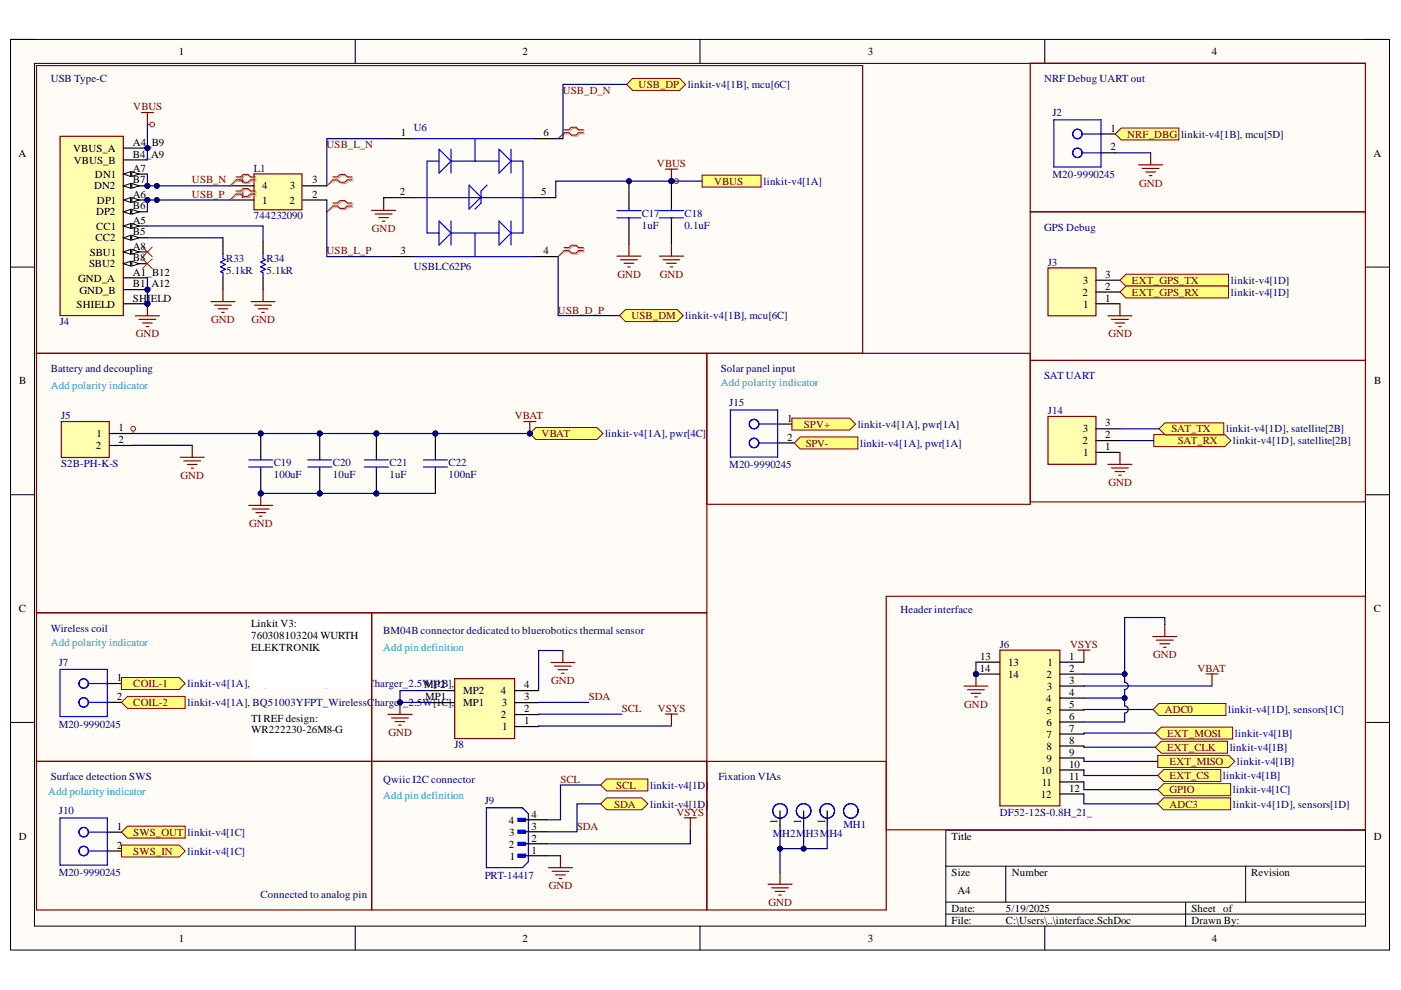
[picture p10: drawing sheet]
<svg xmlns="http://www.w3.org/2000/svg" width="297mm" height="210mm" viewBox="0 0 297 210" stroke-linecap="round" stroke-linejoin="round" font-family="sans-serif">
<defs><g id="words">
<g font-size="2.3">
<text x="37.9" y="11.7">1</text>
<text x="110.8" y="11.7">2</text>
<text x="184" y="11.7">3</text>
<text x="256.9" y="11.7">4</text>
<text x="85" y="28.9">1</text>
<text x="115.3" y="28.9">6</text>
<text x="235.4" y="27.9">1</text>
<text x="3.9" y="33.3">A</text>
<text x="15.5" y="32.2">VBUS_A</text>
<text x="15.7" y="34.7">VBUS_B</text>
<text x="28.2" y="31">A4_B9</text>
<text x="28.2" y="33.4">B4_A9</text>
<text x="235.4" y="31.9">2</text>
<text x="291.2" y="33.3">A</text>
<text x="20" y="40.2">DN2</text>
<text x="20.1" y="37.7">DN1</text>
<text x="28.2" y="41.9">A6</text>
<text x="28.2" y="36.5">A7</text>
<text x="28.2" y="38.9">B7</text>
<text x="50.7" y="38.9">4</text>
<text x="50.9" y="41.9">1</text>
<text x="55.6" y="40.2">4</text>
<text x="61.4" y="40.2">3</text>
<text x="66.2" y="41.9">2</text>
<text x="66.2" y="38.9">3</text>
<text x="84.8" y="41.4">2</text>
<text x="114.8" y="41.4">5</text>
<text x="20.4" y="45.7">DP2</text>
<text x="20.6" y="43.2">DP1</text>
<text x="28.2" y="47.4">A5</text>
<text x="28.2" y="44.4">B6</text>
<text x="55.6" y="43.2">1</text>
<text x="61.4" y="43.2">2</text>
<text x="20.2" y="51.2">CC2</text>
<text x="20.4" y="48.7">CC1</text>
<text x="28.2" y="52.9">A8</text>
<text x="28.2" y="49.9">B5</text>
<text x="84.9" y="54">3</text>
<text x="115.3" y="54">4</text>
<text x="16.6" y="59.7">GND_A</text>
<text x="18.9" y="56.7">SBU2</text>
<text x="19" y="54.2">SBU1</text>
<text x="28.2" y="58.4">A1_B12</text>
<text x="28.2" y="55.4">B8</text>
<text x="234.3" y="58.9">3</text>
<text x="16.2" y="65.2">SHIELD</text>
<text x="16.8" y="62.2">GND_B</text>
<text x="28.2" y="63.9">SHIELD</text>
<text x="28.2" y="60.9">B1_A12</text>
<text x="229.5" y="62.7">2</text>
<text x="229.6" y="60.2">3</text>
<text x="229.7" y="65.2">1</text>
<text x="234.3" y="63.9">1</text>
<text x="234.3" y="61.4">2</text>
<text x="4.1" y="81.5">B</text>
<text x="291.4" y="81.5">B</text>
<text x="166.9" y="89.5">1</text>
<text x="20.3" y="95.2">2</text>
<text x="20.5" y="92.7">1</text>
<text x="25.1" y="91.4">1</text>
<text x="25.1" y="94">2</text>
<text x="166.9" y="93.4">2</text>
<text x="229.5" y="94.2">2</text>
<text x="229.6" y="91.7">3</text>
<text x="234.3" y="95.5">1</text>
<text x="234.3" y="92.9">2</text>
<text x="234.3" y="90.4">3</text>
<text x="229.7" y="96.7">1</text>
<text x="4" y="129.8">C</text>
<text x="291.3" y="129.8">C</text>
<text x="53.2" y="132.9">Linkit V3:</text>
<text x="53.2" y="135.5">760308103204 WURTH</text>
<text x="53.2" y="138">ELEKTRONIK</text>
<text x="207.8" y="142.4">14</text>
<text x="207.8" y="139.9">13</text>
<text x="213.8" y="141.1">13</text>
<text x="213.8" y="143.7">14</text>
<text x="221.9" y="143.7">2</text>
<text x="222.1" y="141.1">1</text>
<text x="226.7" y="139.9">1</text>
<text x="226.7" y="142.4">2</text>
<text x="24.8" y="144.4">1</text>
<text x="24.8" y="148.4">2</text>
<text x="90" y="146">MP2</text>
<text x="90.1" y="148.5">MP1</text>
<text x="98.2" y="149.8">MP1</text>
<text x="98.2" y="147.2">MP2</text>
<text x="106.2" y="147.2">4</text>
<text x="106.4" y="149.8">3</text>
<text x="111.1" y="148.5">3</text>
<text x="111.1" y="146">4</text>
<text x="221.8" y="148.8">4</text>
<text x="222" y="146.3">3</text>
<text x="226.7" y="144.9">3</text>
<text x="226.7" y="147.6">4</text>
<text x="53.2" y="153">TI REF design:</text>
<text x="53.2" y="155.5">WR222230-26M8-G</text>
<text x="106.2" y="152.3">2</text>
<text x="106.5" y="154.8">1</text>
<text x="111.1" y="153.6">1</text>
<text x="111.1" y="151">2</text>
<text x="221.9" y="151.4">5</text>
<text x="221.9" y="153.9">6</text>
<text x="226.7" y="150.1">5</text>
<text x="226.7" y="152.6">6</text>
<text x="226.7" y="155.2">7</text>
<text x="221.9" y="156.4">7</text>
<text x="221.9" y="159">8</text>
<text x="221.9" y="161.5">9</text>
<text x="226.7" y="157.7">8</text>
<text x="226.7" y="160.3">9</text>
<text x="220.7" y="164.1">10</text>
<text x="220.9" y="166.6">11</text>
<text x="226.7" y="162.8">10</text>
<text x="226.7" y="165.3">11</text>
<text x="226.7" y="167.9">12</text>
<text x="112.7" y="173.4">4</text>
<text x="220.7" y="169.1">12</text>
<text x="4" y="178.1">D</text>
<text x="24.8" y="176">1</text>
<text x="24.8" y="180">2</text>
<text x="107.9" y="179.7">2</text>
<text x="107.9" y="174.6">4</text>
<text x="108" y="177.2">3</text>
<text x="112.7" y="178.4">2</text>
<text x="112.7" y="175.9">3</text>
<text x="164.9" y="174.8" transform="rotate(-90 164.9 174.8)">1</text>
<text x="169.8" y="174.8" transform="rotate(-90 169.8 174.8)">1</text>
<text x="174.9" y="174.8" transform="rotate(-90 174.9 174.8)">1</text>
<text x="201.7" y="178.1">Title</text>
<text x="291.3" y="178.1">D</text>
<text x="108.1" y="182.2">1</text>
<text x="112.7" y="181">1</text>
<text x="201.7" y="185.7">Size</text>
<text x="214.5" y="185.7">Number</text>
<text x="265.3" y="185.7">Revision</text>
<text x="203" y="189.5">A4</text>
<text x="201.7" y="193.3">Date:</text>
<text x="201.7" y="195.9">File:</text>
<text x="213.3" y="193.3">5/19/2025</text>
<text x="213.3" y="195.9">C:\Users\..\interface.SchDoc</text>
<text x="252.6" y="193.3">Sheet of</text>
<text x="252.6" y="195.9">Drawn By:</text>
<text x="37.9" y="199.7">1</text>
<text x="110.8" y="199.7">2</text>
<text x="184" y="199.7">3</text>
<text x="256.9" y="199.7">4</text>
</g>
<g font-size="2.3" fill="#000080">
<text x="10.7" y="17.4">USB Type-C</text>
<text x="221.4" y="17.4">NRF Debug UART out</text>
<text x="145.8" y="18.7">linkit-v4[1B], mcu[6C]</text>
<text x="87.8" y="27.8">U6</text>
<text x="223.2" y="24.7">J2</text>
<text x="250.4" y="29.2">linkit-v4[1B], mcu[5D]</text>
<text x="53.8" y="36.4">L1</text>
<text x="161.9" y="39.2">linkit-v4[1A]</text>
<text x="223.2" y="37.7">M20-9990245</text>
<text x="53.8" y="46.5">744232090</text>
<text x="136.1" y="45.9">C17</text>
<text x="145.1" y="45.9">C18</text>
<text x="136.1" y="48.5">1uF</text>
<text x="145.1" y="48.5">0.1uF</text>
<text x="221.4" y="49">GPS Debug</text>
<text x="48" y="58.1">5.1kR</text>
<text x="48" y="55.6">R33</text>
<text x="56.5" y="58.1">5.1kR</text>
<text x="56.5" y="55.6">R34</text>
<text x="87.8" y="57.3">USBLC62P6</text>
<text x="222.1" y="56.3">J3</text>
<text x="261" y="60.2">linkit-v4[1D]</text>
<text x="261" y="62.7">linkit-v4[1D]</text>
<text x="12.7" y="69">J4</text>
<text x="145.3" y="67.7">linkit-v4[1B], mcu[6C]</text>
<text x="10.7" y="78.9">Battery and decoupling</text>
<text x="152.8" y="78.9">Solar panel input</text>
<text x="221.4" y="80.4">SAT UART</text>
<text x="12.9" y="88.9">J5</text>
<text x="154.6" y="86.2">J15</text>
<text x="222.1" y="87.8">J14</text>
<text x="128.3" y="92.7">linkit-v4[1A], pwr[4C]</text>
<text x="181.9" y="90.7">linkit-v4[1A], pwr[1A]</text>
<text x="182.4" y="94.7">linkit-v4[1A], pwr[1A]</text>
<text x="260" y="91.7">linkit-v4[1D], satellite[2B]</text>
<text x="261.4" y="94.2">linkit-v4[1D], satellite[2B]</text>
<text x="12.9" y="99">S2B-PH-K-S</text>
<text x="58.1" y="101.3">100uF</text>
<text x="58.1" y="98.8">C19</text>
<text x="70.6" y="101.3">10uF</text>
<text x="70.6" y="98.8">C20</text>
<text x="82.6" y="101.3">1uF</text>
<text x="82.6" y="98.8">C21</text>
<text x="95.1" y="101.3">100nF</text>
<text x="95.1" y="98.8">C22</text>
<text x="154.6" y="99.2">M20-9990245</text>
<text x="190.9" y="130">Header interface</text>
<text x="10.7" y="134">Wireless coil</text>
<text x="81.2" y="134.5">BM04B connector dedicated to bluerobotics thermal sensor</text>
<text x="212" y="137.3">J6</text>
<text x="12.4" y="141.2">J7</text>
<text x="39.8" y="145.7">linkit-v4[1A],</text>
<text x="39.8" y="149.7">linkit-v4[1A], BQ51003YFPT_WirelessCharger_2.5W[1C],</text>
<text x="53.5" y="145.7">BQ51003YFPT_WirelessCharger_2.5W[1B],</text>
<text x="96.8" y="145.7">pwr[1C]</text>
<text x="96.8" y="149.7">pwr[1C]</text>
<text x="12.4" y="154.2">M20-9990245</text>
<text x="260.4" y="151.2">linkit-v4[1D], sensors[1C]</text>
<text x="96.4" y="158.6">J8</text>
<text x="260.7" y="159.2">linkit-v4[1B]</text>
<text x="261.8" y="156.2">linkit-v4[1B]</text>
<text x="10.7" y="165.4">Surface detection SWS</text>
<text x="81.2" y="165.9">Qwiic I2C connector</text>
<text x="137.9" y="167.2">linkit-v4[1D]</text>
<text x="152.3" y="165.4">Fixation VIAs</text>
<text x="259.3" y="165.2">linkit-v4[1B]</text>
<text x="262.3" y="162.2">linkit-v4[1B]</text>
<text x="12.4" y="172.7">J10</text>
<text x="102.8" y="170.6">J9</text>
<text x="137.9" y="171.2">linkit-v4[1D]</text>
<text x="212" y="172.9">DF52-12S-0.8H_21_</text>
<text x="261.4" y="171.2">linkit-v4[1D], sensors[1D]</text>
<text x="261.4" y="168.2">linkit-v4[1C]</text>
<text x="39.8" y="177.2">linkit-v4[1C]</text>
<text x="163.8" y="177.5">MH2MH3MH4</text>
<text x="178.8" y="175.6">MH1</text>
<text x="12.4" y="185.8">M20-9990245</text>
<text x="39.8" y="181.2">linkit-v4[1C]</text>
<text x="55.3" y="190.4">Connected to analog pin</text>
<text x="102.8" y="186.3">PRT-14417</text>
</g>
<g font-size="2.3" fill="#800000">
<text x="28.3" y="23.3">VBUS</text>
<text x="119.3" y="20">USB_D_N</text>
<text x="135.4" y="18.7">USB_DP</text>
<text x="239" y="29.2">NRF_DBG</text>
<text x="69.2" y="31.5">USB_L_N</text>
<text x="139.3" y="35.4">VBUS</text>
<text x="40.7" y="38.9">USB_N</text>
<text x="40.7" y="41.9">USB_P</text>
<text x="151.4" y="39.2">VBUS</text>
<text x="241.5" y="39.6">GND</text>
<text x="69.2" y="54">USB_L_P</text>
<text x="78.9" y="49.2">GND</text>
<text x="130.9" y="58.9">GND</text>
<text x="139.9" y="58.9">GND</text>
<text x="240" y="60.2">EXT_GPS_TX</text>
<text x="240" y="62.7">EXT_GPS_RX</text>
<text x="28.8" y="71.5">GND</text>
<text x="44.8" y="68.6">GND</text>
<text x="53.3" y="68.6">GND</text>
<text x="118.3" y="66.5">USB_D_P</text>
<text x="133.9" y="67.7">USB_DM</text>
<text x="235" y="71.5">GND</text>
<text x="109.2" y="88.9">VBAT</text>
<text x="114.8" y="92.7">VBAT</text>
<text x="170.4" y="90.7">SPV+</text>
<text x="170.9" y="94.7">SPV-</text>
<text x="248.4" y="91.7">SAT_TX</text>
<text x="249.7" y="94.2">SAT_RX</text>
<text x="38.3" y="101.6">GND</text>
<text x="235" y="103.1">GND</text>
<text x="52.8" y="111.8">GND</text>
<text x="226.9" y="137.3">VSYS</text>
<text x="244.5" y="139.5">GND</text>
<text x="253.9" y="142.4">VBAT</text>
<text x="28.3" y="145.7">COIL-1</text>
<text x="28.3" y="149.7">COIL-2</text>
<text x="116.9" y="145">GND</text>
<text x="124.8" y="148.4">SDA</text>
<text x="131.8" y="150.9">SCL</text>
<text x="139.5" y="150.9">VSYS</text>
<text x="204.5" y="150.1">GND</text>
<text x="246.9" y="151.2">ADC0</text>
<text x="82.3" y="156.1">GND</text>
<text x="247.4" y="159.2">EXT_CLK</text>
<text x="247.4" y="156.2">EXT_MOSI</text>
<text x="118.8" y="165.9">SCL</text>
<text x="130.7" y="167.2">SCL</text>
<text x="248" y="162.2">EXT_MISO</text>
<text x="248" y="165.2">EXT_CS</text>
<text x="130.2" y="171.2">SDA</text>
<text x="143.4" y="172.9">VSYS</text>
<text x="248" y="171.2">ADC3</text>
<text x="248" y="168.2">GPIO</text>
<text x="28.3" y="177.2">SWS_OUT</text>
<text x="122.3" y="175.9">SDA</text>
<text x="28.3" y="181.2">SWS_IN</text>
<text x="116.4" y="188.6">GND</text>
<text x="162.9" y="192">GND</text>
</g>
<g font-size="2.3" fill="#009cca">
<text x="10.7" y="82.5">Add polarity indicator</text>
<text x="152.8" y="81.9">Add polarity indicator</text>
<text x="10.7" y="136.9">Add polarity indicator</text>
<text x="81.2" y="137.9">Add pin definition</text>
<text x="10.2" y="168.5">Add polarity indicator</text>
<text x="81.2" y="169.5">Add pin definition</text>
</g>
</g></defs>
<path d="M2.2 8.4h292.4v193h-292.4z" fill-rule="evenodd" fill="#fffcf8"/>
<path d="M2.2 8.4h292.4v193h-292.4z" fill="none" stroke="#000" stroke-width=".21"/>
<path d="M7.3 13.4h282.2v183h-282.2z" fill-rule="evenodd" fill="#fffcf8"/>
<g fill="none" stroke="#000" stroke-width=".21">
<path d="M2.2 8.4h5.1M7.3 13.4h282.2v183h-282.2zM75.3 8.4v5M148.4 8.4v5M221.5 8.4v5M289.5 8.4h5.1v5M2.2 56.6h5.1M289.5 56.6h5.1M2.2 104.9h5.1M289.5 104.9h5.1M2.2 153.2h5.1M289.5 153.2h5.1"/>
<path d="M289.5 176h-89v20.4M75.3 196.4v5M148.4 196.4v5M200.5 183.7h89M200.5 191.3h89M200.5 193.8h89M213.2 183.7v7.6M221.5 196.4v5M251.4 191.3v5.1M264.1 183.7v7.6M294.6 196.4v5"/>
</g>
<path d="M82.8 29.4h5.1M113.3 29.4h5M82.8 41.9h5.1M82.8 54.4h5.1M112.7 41.9h5.1M113.3 54.4h5" fill="none" stroke="#000" stroke-width=".25"/>
<g fill="none" stroke="#00f" stroke-width=".25">
<path d="M87.8 29.4h25.4M93.1 31.6l2.5 2.6-2.5 2.5zM93.1 34.2h-2.6v15.2h2.6M95.6 31.6v5.1M95.6 34.2h10.2M99.4 39.2l2.6 2.6-2.6 2.5zM100.7 29.4v4.8M103.3 39.2l-1.3 1.3v2.6l-1.3 1.2M105.8 31.6l2.5 2.6-2.5 2.5zM108.3 31.6v5.1M108.3 34.2h2.6v15.2h-2.6M87.8 41.9h25.1"/>
<path d="M87.8 54.4h25.4M93.1 46.9l2.5 2.5-2.5 2.5zM95.6 46.9v5M95.6 49.4h10.2M100.7 49.4v5M105.8 46.9l2.5 2.5-2.5 2.5zM108.3 46.9v5"/>
</g>
<path d="M78.8 44.6h5.1M79.6 45.4h3.5M80.3 46.1h2.1M81.1 46.9h.5M81.3 42.1v2.5" fill="none" stroke="#800000" stroke-width=".25"/>
<path d="M53.9 36.9h10.1v7.6h-10.1z" fill-rule="evenodd" fill="#ffffb0"/>
<path d="M53.9 36.9h10.1v7.6h-10.1zM130.8 54.3h5.1M131.6 55.1h3.5M132.3 55.8h2.1M133.1 56.6h.5M133.3 51.8v2.5" fill="none" stroke="#800000" stroke-width=".25"/>
<path d="M48.8 39.4h5.1M64.2 39.4h5.1M133.3 39.1v5M48.8 42.4h5.1M64.2 42.4h5.1M133.3 46.7v5.1" fill="none" stroke="#000" stroke-width=".25"/>
<path d="M50.3 37.8h1l.5-.6h1l.5 .6h1.1M50.3 38.4h1l.5 .5h1l.5-.5h1.1M70.8 37.8h1l.5-.6h1.1l.5 .6h1M70.8 38.4h1l.5 .5h1.1l.5-.5h1M50.3 40.8h1l.5-.6h1l.5 .6h1.1M50.3 41.4h1l.5 .5h1l.5-.5h1.1M70.8 43.3h1l.5-.5h1.1l.5 .5h1M70.8 43.9h1l.5 .5h1.1l.5-.5h1" fill="none" stroke="#d0a19e" stroke-width=".25"/>
<path d="M50.3 38.4l-1.5 1M70.8 38.4l-1.5 1M50.3 41.4l-1.5 1M70.8 43.9l-1.5 1" fill="none" stroke="#d0a19e" stroke-width=".21"/>
<path d="M50 37.5h1.1l.5-.5h1l.5 .5h1M50 38.1h1.1l.5 .5h1l.5-.5h1M70.6 37.5h1l.5-.5h1l.5 .5h1M70.6 38.1h1l.5 .5h1l.5-.5h1M50 40.5h1.1l.5-.5h1l.5 .5h1M50 41.1h1.1l.5 .5h1l.5-.5h1M70.6 43h1l.5-.5h1l.5 .5h1M70.6 43.7h1l.5 .5h1l.5-.5h1" fill="none" stroke="#f00" stroke-width=".25"/>
<path d="M50 38.1l-1.2 1.3M70.6 38.1l-1.3 1.3M50 41.1l-1.2 1.3M70.6 43.7l-1.3 1.2" fill="none" stroke="#f00" stroke-width=".21"/>
<path d="M130.8 46.2h5.1M130.8 44.7h5.1M133.3 44.1v.6M133.3 46.2v.5" fill="none" stroke="#00f" stroke-width=".25"/>
<path d="M132.8 17.9l1.3-1.3h10l1.3 1.3-1.3 1.3h-10z" fill-rule="evenodd" fill="#ffff80"/>
<path d="M132.8 17.9l1.3-1.3h10l1.3 1.3-1.3 1.3h-10z" fill="none" stroke="#800000" stroke-width=".21"/>
<path d="M131.3 66.9l1.3-1.3h11l1.3 1.3-1.3 1.3h-11z" fill-rule="evenodd" fill="#ffff80"/>
<path d="M131.3 66.9l1.3-1.3h11l1.3 1.3-1.3 1.3h-11z" fill="none" stroke="#800000" stroke-width=".21"/>
<path d="M142.4 39.1v5M47.3 51.2v2.6M47.3 58.9v2.5M142.4 46.7v5.1" fill="none" stroke="#000" stroke-width=".25"/>
<path d="M47.3 53.8v1l.5 .3-1 .5 1 .5-1 .5 1 .5-1 .5 .5 .2v1.1M139.8 46.2h5.1M139.8 44.7h5.1M142.4 44.1v.6M142.4 46.2v.5" fill="none" stroke="#00f" stroke-width=".25"/>
<path d="M139.8 54.3h5.1M140.6 55.1h3.5M141.3 55.8h2.1M142.1 56.6h.5M142.4 51.8v2.5" fill="none" stroke="#800000" stroke-width=".25"/>
<path d="M119.9 27.8h1l.5-.6h1l.5 .6h1M119.9 28.4h1l.5 .5h1l.5-.5h1M119.9 52.8h1l.5-.6h1l.5 .6h1M119.9 53.4h1l.5 .5h1l.5-.5h1" fill="none" stroke="#d0a19e" stroke-width=".25"/>
<path d="M119.9 28.4l-1.6 1M119.9 53.4l-1.6 1" fill="none" stroke="#d0a19e" stroke-width=".21"/>
<path d="M119.6 27.5h1l.5-.5h1l.6 .5h1M119.6 28.1h1l.5 .5h1l.6-.5h1M119.6 52.5h1l.5-.5h1l.6 .5h1M119.6 53.1h1l.5 .5h1l.6-.5h1" fill="none" stroke="#f00" stroke-width=".25"/>
<path d="M119.6 28.1l-1.3 1.3M119.6 53.1l-1.3 1.3" fill="none" stroke="#f00" stroke-width=".21"/>
<circle cx="31.3" cy="31.4" r=".51" fill="#000080"/>
<circle cx="31.3" cy="31.4" r=".51" fill="none" stroke="#000080" stroke-width=".21"/>
<circle cx="31.3" cy="42.4" r=".51" fill="#000080"/>
<circle cx="31.3" cy="42.4" r=".51" fill="none" stroke="#000080" stroke-width=".21"/>
<circle cx="31.3" cy="64.4" r=".51" fill="#000080"/>
<circle cx="31.3" cy="64.4" r=".51" fill="none" stroke="#000080" stroke-width=".21"/>
<circle cx="31.3" cy="39.4" r=".51" fill="#000080"/>
<circle cx="31.3" cy="39.4" r=".51" fill="none" stroke="#000080" stroke-width=".21"/>
<circle cx="31.3" cy="61.4" r=".51" fill="#000080"/>
<circle cx="31.3" cy="61.4" r=".51" fill="none" stroke="#000080" stroke-width=".21"/>
<path d="M12.7 28.9h13.4v38h-13.4z" fill-rule="evenodd" fill="#ffffb0"/>
<path d="M12.7 28.9h13.4v38h-13.4z" fill="none" stroke="#800000" stroke-width=".25"/>
<path d="M26.2 31.4h5.1" fill="none" stroke="#000" stroke-width=".25"/>
<circle cx="31.3" cy="31.4" r=".51" fill="#000080"/>
<circle cx="31.3" cy="31.4" r=".51" fill="none" stroke="#000080" stroke-width=".21"/>
<path d="M26.2 47.9h5.1" fill="none" stroke="#000" stroke-width=".25"/>
<path d="M26.2 47.9l1.5-.5v1z" fill="#f8fcff"/>
<path d="M26.2 47.9l1.5-.5v1z" fill="none" stroke="#000" stroke-width=".21"/>
<path d="M27.9 47.4l1.6 .5-1.6 .5z" fill="#f8fcff"/>
<path d="M27.9 47.4l1.6 .5-1.6 .5z" fill="none" stroke="#000" stroke-width=".21"/>
<path d="M26.2 42.4h5.1" fill="none" stroke="#000" stroke-width=".25"/>
<path d="M26.2 42.4l1.5-.5v1z" fill="#f8fcff"/>
<path d="M26.2 42.4l1.5-.5v1z" fill="none" stroke="#000" stroke-width=".21"/>
<path d="M27.9 41.9l1.6 .5-1.6 .5z" fill="#f8fcff"/>
<path d="M27.9 41.9l1.6 .5-1.6 .5z" fill="none" stroke="#000" stroke-width=".21"/>
<circle cx="31.3" cy="42.4" r=".51" fill="#000080"/>
<circle cx="31.3" cy="42.4" r=".51" fill="none" stroke="#000080" stroke-width=".21"/>
<path d="M26.2 36.9h5.1" fill="none" stroke="#000" stroke-width=".25"/>
<path d="M26.2 36.9l1.5-.5v1z" fill="#f8fcff"/>
<path d="M26.2 36.9l1.5-.5v1z" fill="none" stroke="#000" stroke-width=".21"/>
<path d="M27.9 36.4l1.6 .5-1.6 .5z" fill="#f8fcff"/>
<path d="M27.9 36.4l1.6 .5-1.6 .5z" fill="none" stroke="#000" stroke-width=".21"/>
<path d="M26.2 53.4h5.1" fill="none" stroke="#000" stroke-width=".25"/>
<path d="M26.2 53.4l1.5-.5v1z" fill="#f8fcff"/>
<path d="M26.2 53.4l1.5-.5v1z" fill="none" stroke="#000" stroke-width=".21"/>
<path d="M27.9 52.9l1.6 .5-1.6 .5z" fill="#f8fcff"/>
<path d="M27.9 52.9l1.6 .5-1.6 .5z" fill="none" stroke="#000" stroke-width=".21"/>
<path d="M26.2 58.9h5.1M26.2 64.4h5.1" fill="none" stroke="#000" stroke-width=".25"/>
<circle cx="31.3" cy="64.4" r=".51" fill="#000080"/>
<circle cx="31.3" cy="64.4" r=".51" fill="none" stroke="#000080" stroke-width=".21"/>
<path d="M26.2 33.9h5.1M26.2 55.9h5.1" fill="none" stroke="#000" stroke-width=".25"/>
<path d="M26.2 55.9l1.5-.5v1z" fill="#f8fcff"/>
<path d="M26.2 55.9l1.5-.5v1z" fill="none" stroke="#000" stroke-width=".21"/>
<path d="M27.9 55.4l1.6 .5-1.6 .5z" fill="#f8fcff"/>
<path d="M27.9 55.4l1.6 .5-1.6 .5z" fill="none" stroke="#000" stroke-width=".21"/>
<path d="M26.2 39.4h5.1" fill="none" stroke="#000" stroke-width=".25"/>
<path d="M26.2 39.4l1.5-.5v1z" fill="#f8fcff"/>
<path d="M26.2 39.4l1.5-.5v1z" fill="none" stroke="#000" stroke-width=".21"/>
<path d="M27.9 38.9l1.6 .5-1.6 .5z" fill="#f8fcff"/>
<path d="M27.9 38.9l1.6 .5-1.6 .5z" fill="none" stroke="#000" stroke-width=".21"/>
<circle cx="31.3" cy="39.4" r=".51" fill="#000080"/>
<circle cx="31.3" cy="39.4" r=".51" fill="none" stroke="#000080" stroke-width=".21"/>
<path d="M26.2 44.9h5.1" fill="none" stroke="#000" stroke-width=".25"/>
<path d="M26.2 44.9l1.5-.5v1z" fill="#f8fcff"/>
<path d="M26.2 44.9l1.5-.5v1z" fill="none" stroke="#000" stroke-width=".21"/>
<path d="M27.9 44.4l1.6 .5-1.6 .5z" fill="#f8fcff"/>
<path d="M27.9 44.4l1.6 .5-1.6 .5z" fill="none" stroke="#000" stroke-width=".21"/>
<path d="M26.2 50.4h5.1" fill="none" stroke="#000" stroke-width=".25"/>
<path d="M26.2 50.4l1.5-.5v1z" fill="#f8fcff"/>
<path d="M26.2 50.4l1.5-.5v1z" fill="none" stroke="#000" stroke-width=".21"/>
<path d="M27.9 49.9l1.6 .5-1.6 .5z" fill="#f8fcff"/>
<path d="M27.9 49.9l1.6 .5-1.6 .5z" fill="none" stroke="#000" stroke-width=".21"/>
<path d="M26.2 61.4h5.1" fill="none" stroke="#000" stroke-width=".25"/>
<circle cx="31.3" cy="61.4" r=".51" fill="#000080"/>
<circle cx="31.3" cy="61.4" r=".51" fill="none" stroke="#000080" stroke-width=".21"/>
<path d="M55.8 51.2v2.6M55.8 58.9v2.5" fill="none" stroke="#000" stroke-width=".25"/>
<path d="M55.8 53.8v1l.5 .3-1 .5 1 .5-1 .5 1 .5-1 .5 .5 .2v1.1" fill="none" stroke="#00f" stroke-width=".25"/>
<g fill="none" stroke="#800000" stroke-width=".25">
<path d="M28.7 67h5.1M29.5 67.7h3.5M30.2 68.5h2.1M31 69.2h.5M31.3 64.4v2.6M44.7 63.9h5.1M45.5 64.7h3.5M46.2 65.5h2.1M47 66.2h.5M47.3 61.4v2.5M53.2 63.9h5.1M54 64.7h3.6"/>
<path d="M54.8 65.5h2M55.5 66.2h.5M55.8 61.4v2.5"/>
</g>
<circle cx="31.3" cy="64.4" r=".51" fill="#000080"/>
<circle cx="31.3" cy="64.4" r=".51" fill="none" stroke="#000080" stroke-width=".21"/>
<path d="M30 23.9h2.5M31.3 23.9v2.5" fill="none" stroke="#800000" stroke-width=".25"/>
<path d="M30.2 52.4l2.1 2M30.2 54.9l2.1 2M32.3 52.4l-2.1 2M32.3 54.9l-2.1 2" fill="none" stroke="#f00" stroke-width=".21"/>
<path d="M13 89.4h10.2v7.6h-10.2z" fill-rule="evenodd" fill="#ffffb0"/>
<path d="M141.1 35.9h2.5M142.4 35.9v2.5M13 89.4h10.2v7.6h-10.2zM38.2 97h5.1M39 97.7h3.5M39.7 98.5h2.1M40.5 99.2h.5M40.8 94.4v2.6" fill="none" stroke="#800000" stroke-width=".25"/>
<path d="M23.2 91.9h5M23.2 94.5h5" fill="none" stroke="#000" stroke-width=".25"/>
<circle cx="142.4" cy="38.4" r=".51" fill="#000080"/>
<circle cx="142.4" cy="38.4" r=".51" fill="none" stroke="#000080" stroke-width=".21"/>
<g fill="none" stroke="#f00" stroke-width=".21">
<path d="M142.4 38.4h.5"/>
<circle cx="143.4" cy="38.4" r=".51"/>
</g>
<circle cx="142.4" cy="38.4" r=".51" fill="#000080"/>
<circle cx="142.4" cy="38.4" r=".51" fill="none" stroke="#000080" stroke-width=".21"/>
<g fill="none" stroke="#f00" stroke-width=".21">
<path d="M31.3 26.4h.5M28.2 91.4v.5"/>
<circle cx="32.3" cy="26.4" r=".51"/>
<circle cx="28.2" cy="90.9" r=".51"/>
</g>
<path d="M7.7 13.9h175.2v61h-175.2z" fill="none" stroke="#800000" stroke-width=".25"/>
<circle cx="55.3" cy="104.6" r=".51" fill="#000080"/>
<circle cx="55.3" cy="104.6" r=".51" fill="none" stroke="#000080" stroke-width=".21"/>
<circle cx="55.3" cy="91.9" r=".51" fill="#000080"/>
<circle cx="55.3" cy="91.9" r=".51" fill="none" stroke="#000080" stroke-width=".21"/>
<path d="M55.3 99.5v5.1" fill="none" stroke="#000" stroke-width=".25"/>
<circle cx="55.3" cy="104.6" r=".51" fill="#000080"/>
<circle cx="55.3" cy="104.6" r=".51" fill="none" stroke="#000080" stroke-width=".21"/>
<path d="M55.3 91.9v5.1" fill="none" stroke="#000" stroke-width=".25"/>
<circle cx="55.3" cy="91.9" r=".51" fill="#000080"/>
<circle cx="55.3" cy="91.9" r=".51" fill="none" stroke="#000080" stroke-width=".21"/>
<path d="M52.7 99h5.1M52.7 97.5h5.1M55.3 97v.5M55.3 99v.5" fill="none" stroke="#00f" stroke-width=".25"/>
<circle cx="79.8" cy="91.9" r=".51" fill="#000080"/>
<circle cx="79.8" cy="91.9" r=".51" fill="none" stroke="#000080" stroke-width=".21"/>
<circle cx="79.8" cy="104.6" r=".51" fill="#000080"/>
<circle cx="79.8" cy="104.6" r=".51" fill="none" stroke="#000080" stroke-width=".21"/>
<path d="M79.8 91.9v5.1" fill="none" stroke="#000" stroke-width=".25"/>
<circle cx="79.8" cy="91.9" r=".51" fill="#000080"/>
<circle cx="79.8" cy="91.9" r=".51" fill="none" stroke="#000080" stroke-width=".21"/>
<path d="M79.8 99.5v5.1" fill="none" stroke="#000" stroke-width=".25"/>
<circle cx="79.8" cy="104.6" r=".51" fill="#000080"/>
<circle cx="79.8" cy="104.6" r=".51" fill="none" stroke="#000080" stroke-width=".21"/>
<path d="M77.3 97.5h5M77.3 99h5M79.8 97v.5M79.8 99v.5" fill="none" stroke="#00f" stroke-width=".25"/>
<circle cx="67.8" cy="91.9" r=".51" fill="#000080"/>
<circle cx="67.8" cy="91.9" r=".51" fill="none" stroke="#000080" stroke-width=".21"/>
<circle cx="67.8" cy="104.6" r=".51" fill="#000080"/>
<circle cx="67.8" cy="104.6" r=".51" fill="none" stroke="#000080" stroke-width=".21"/>
<path d="M67.8 91.9v5.1" fill="none" stroke="#000" stroke-width=".25"/>
<circle cx="67.8" cy="91.9" r=".51" fill="#000080"/>
<circle cx="67.8" cy="91.9" r=".51" fill="none" stroke="#000080" stroke-width=".21"/>
<path d="M67.8 99.5v5.1" fill="none" stroke="#000" stroke-width=".25"/>
<circle cx="67.8" cy="104.6" r=".51" fill="#000080"/>
<circle cx="67.8" cy="104.6" r=".51" fill="none" stroke="#000080" stroke-width=".21"/>
<path d="M65.2 97.5h5.1M65.2 99h5.1M67.8 97v.5M67.8 99v.5" fill="none" stroke="#00f" stroke-width=".25"/>
<path d="M52.7 107.2h5.1M53.5 107.9h3.6M54.3 108.7h2M55 109.4h.5M55.3 104.6v2.6" fill="none" stroke="#800000" stroke-width=".25"/>
<circle cx="55.3" cy="104.6" r=".51" fill="#000080"/>
<circle cx="55.3" cy="104.6" r=".51" fill="none" stroke="#000080" stroke-width=".21"/>
<circle cx="92.3" cy="91.9" r=".51" fill="#000080"/>
<circle cx="92.3" cy="91.9" r=".51" fill="none" stroke="#000080" stroke-width=".21"/>
<path d="M92.3 91.9v5.1" fill="none" stroke="#000" stroke-width=".25"/>
<circle cx="92.3" cy="91.9" r=".51" fill="#000080"/>
<circle cx="92.3" cy="91.9" r=".51" fill="none" stroke="#000080" stroke-width=".21"/>
<path d="M92.3 99.5v5.1" fill="none" stroke="#000" stroke-width=".25"/>
<path d="M89.8 97.5h5M89.8 99h5M92.3 97v.5M92.3 99v.5" fill="none" stroke="#00f" stroke-width=".25"/>
<path d="M7.7 74.9h142.2v55h-142.2z" fill="none" stroke="#800000" stroke-width=".25"/>
<path d="M112.3 91.9l1.3-1.3h13l1.2 1.3-1.2 1.3h-13z" fill-rule="evenodd" fill="#ffff80"/>
<path d="M112.3 91.9l1.3-1.3h13l1.2 1.3-1.2 1.3h-13z" fill="none" stroke="#800000" stroke-width=".21"/>
<circle cx="112.3" cy="91.9" r=".51" fill="#000080"/>
<circle cx="112.3" cy="91.9" r=".51" fill="none" stroke="#000080" stroke-width=".21"/>
<path d="M148.9 37.1h12.5v2.6h-12.5z" fill-rule="evenodd" fill="#ffff80"/>
<path d="M148.9 37.1h12.5v2.6h-12.5z" fill="none" stroke="#800000" stroke-width=".21"/>
<path d="M22.7 144.9h3M22.7 148.9h3" fill="none" stroke="#000" stroke-width=".25"/>
<g fill="none" stroke="#00f" stroke-width=".25">
<path d="M12.7 141.9h10v10h-10zM18.7 144.9h4M18.7 148.9h4"/>
<circle cx="17.7" cy="148.9" r="1"/>
<circle cx="17.7" cy="144.9" r="1"/>
</g>
<path d="M25.7 143.7h12.3l1.3 1.2-1.3 1.3h-12.3z" fill-rule="evenodd" fill="#ffff80"/>
<path d="M25.7 143.7h12.3l1.3 1.2-1.3 1.3h-12.3z" fill="none" stroke="#800000" stroke-width=".21"/>
<path d="M25.7 148.9l1.3-1.2h12.3v2.5h-12.3z" fill-rule="evenodd" fill="#ffff80"/>
<path d="M25.7 148.9l1.3-1.2h12.3v2.5h-12.3z" fill="none" stroke="#800000" stroke-width=".21"/>
<path d="M7.7 129.9h71.1v31.5h-71.1z" fill="none" stroke="#800000" stroke-width=".25"/>
<path d="M53.3 130.9h25.2v15h-25.2z" fill-rule="evenodd" fill="#fff"/>
<path d="M53.3 130.9h25.2v15h-25.2z" fill="none" stroke="#fff" stroke-width=".21"/>
<path d="M53.3 150.9h25v10h-25z" fill-rule="evenodd" fill="#fff"/>
<path d="M53.3 150.9h25v10h-25z" fill="none" stroke="#fff" stroke-width=".21"/>
<path d="M22.7 176.4h3M22.7 180.4h3" fill="none" stroke="#000" stroke-width=".25"/>
<g fill="none" stroke="#00f" stroke-width=".25">
<path d="M12.7 173.4h10v10h-10zM18.7 176.4h4M18.7 180.4h4"/>
<circle cx="17.7" cy="176.4" r="1"/>
<circle cx="17.7" cy="180.4" r="1"/>
</g>
<path d="M25.7 176.4l1.3-1.2h12.3v2.5h-12.3z" fill-rule="evenodd" fill="#ffff80"/>
<path d="M25.7 176.4l1.3-1.2h12.3v2.5h-12.3z" fill="none" stroke="#800000" stroke-width=".21"/>
<path d="M25.7 179.2h12.3l1.3 1.2-1.3 1.3h-12.3z" fill-rule="evenodd" fill="#ffff80"/>
<path d="M25.7 179.2h12.3l1.3 1.2-1.3 1.3h-12.3z" fill="none" stroke="#800000" stroke-width=".21"/>
<path d="M7.7 161.4h71.1v31.5h-71.1z" fill="none" stroke="#800000" stroke-width=".25"/>
<path d="M109.8 181.1h1.6v.7h-1.6z" fill-rule="evenodd" fill="#00f"/>
<path d="M109.8 181.1h1.6v.7h-1.6z" fill="none" stroke="#00f" stroke-width=".25"/>
<path d="M109.8 178.6h1.6v.6h-1.6z" fill-rule="evenodd" fill="#00f"/>
<path d="M109.8 178.6h1.6v.6h-1.6z" fill="none" stroke="#00f" stroke-width=".25"/>
<path d="M109.8 176h1.6v.7h-1.6z" fill-rule="evenodd" fill="#00f"/>
<path d="M109.8 176h1.6v.7h-1.6z" fill="none" stroke="#00f" stroke-width=".25"/>
<path d="M109.8 173.5h1.6v.6h-1.6z" fill-rule="evenodd" fill="#00f"/>
<path d="M103.1 171.3h7.6l1.3 1.2v10.2l-1.2 1.3h-7.7v-12.7M109.8 173.5h1.6v.6h-1.6z" fill="none" stroke="#00f" stroke-width=".25"/>
<path d="M110.8 178.9h5M110.8 176.4h5M110.8 173.8h5M110.8 181.4h5" fill="none" stroke="#000" stroke-width=".25"/>
<path d="M96.4 143.9h12.7v12.7h-12.7z" fill-rule="evenodd" fill="#ffffb0"/>
<path d="M96.4 143.9h12.7v12.7h-12.7zM145.1 173.4h2.5M146.4 173.4v2.5" fill="none" stroke="#800000" stroke-width=".25"/>
<path d="M91.3 149h5.1M91.3 146.4h5.1M109.1 154h5.1M109.1 151.5h5.1M109.1 149h5.1M109.1 146.4h5.1" fill="none" stroke="#000" stroke-width=".25"/>
<path d="M127.3 166.4l1.3-1.2h8.8v2.5h-8.8z" fill-rule="evenodd" fill="#ffff80"/>
<path d="M127.3 166.4l1.3-1.2h8.8v2.5h-8.8z" fill="none" stroke="#800000" stroke-width=".21"/>
<path d="M127.3 170.4l1.3-1.2h7.5l1.3 1.2-1.3 1.3h-7.5z" fill-rule="evenodd" fill="#ffff80"/>
<path d="M127.3 170.4l1.3-1.2h7.5l1.3 1.2-1.3 1.3h-7.5z" fill="none" stroke="#800000" stroke-width=".21"/>
<path d="M78.8 129.9h71.1v31.5h-71.1zM82.3 151.5h5M83 152.2h3.6M83.8 153h2M84.5 153.8h.6M84.8 148.9v2.6M78.8 161.4h71.1v31.5h-71.1zM116.3 184h5.1M117.1 184.7h3.5M117.8 185.5h2.1M118.6 186.3h.5M118.8 181.4v2.6" fill="none" stroke="#800000" stroke-width=".25"/>
<circle cx="84.8" cy="148.9" r=".51" fill="#000080"/>
<circle cx="84.8" cy="148.9" r=".51" fill="none" stroke="#000080" stroke-width=".21"/>
<path d="M119.3 137.9v2.6M116.8 140.5h5.1M117.6 141.2h3.5M118.3 142h2.1M119.1 142.8h.5M141.1 151.4h2.5M142.4 151.4v2.5M204.4 145.5h5.1M205.1 146.2h3.6M205.9 147h2M206.7 147.8h.5M206.9 142.9v2.6" fill="none" stroke="#800000" stroke-width=".25"/>
<circle cx="206.9" cy="142.9" r=".51" fill="#000080"/>
<circle cx="206.9" cy="142.9" r=".51" fill="none" stroke="#000080" stroke-width=".21"/>
<path d="M228.5 137.8h2.6M229.8 137.8v2.6M244.4 135h5.1M245.2 135.7h3.5M245.9 136.5h2.1M246.7 137.3h.5M247 132.4v2.6" fill="none" stroke="#800000" stroke-width=".25"/>
<path d="M233.4 28.4h3M233.4 32.4h3" fill="none" stroke="#000" stroke-width=".25"/>
<g fill="none" stroke="#00f" stroke-width=".25">
<path d="M223.4 25.4h10v10h-10zM229.4 28.4h4M229.4 32.4h4"/>
<circle cx="228.4" cy="32.4" r="1"/>
<circle cx="228.4" cy="28.4" r="1"/>
</g>
<path d="M236.4 28.4l1.3-1.3h12.3v2.6h-12.3z" fill-rule="evenodd" fill="#ffff80"/>
<path d="M236.4 28.4l1.3-1.3h12.3v2.6h-12.3z" fill="none" stroke="#800000" stroke-width=".21"/>
<path d="M218.4 13.4h71.1v31.5h-71.1zM241.4 34.9h5.1M242.2 35.7h3.5M242.9 36.5h2.1M243.7 37.2h.5M244 32.4v2.5" fill="none" stroke="#800000" stroke-width=".25"/>
<path d="M244.5 150.4l1.2-1.2h14.2v2.5h-14.2z" fill-rule="evenodd" fill="#ffff80"/>
<path d="M244.5 150.4l1.2-1.2h14.2v2.5h-14.2z" fill="none" stroke="#800000" stroke-width=".21"/>
<circle cx="206.9" cy="142.9" r=".51" fill="#000080"/>
<circle cx="206.9" cy="142.9" r=".51" fill="none" stroke="#000080" stroke-width=".21"/>
<path d="M212 137.8h12.7v33.1h-12.7z" fill-rule="evenodd" fill="#ffffb0"/>
<path d="M212 137.8h12.7v33.1h-12.7z" fill="none" stroke="#800000" stroke-width=".25"/>
<g fill="none" stroke="#000" stroke-width=".25">
<path d="M206.9 140.4h5.1M206.9 142.9h5.1M224.7 140.4h5.1M224.7 142.9h5.1M224.7 145.5h5.1M224.7 148h5.1M224.7 150.5h5.1M224.7 153.1h5.1M224.7 155.6h5.1M224.7 158.2h5.1M224.7 160.7h5.1M224.7 163.3h5.1"/>
<path d="M224.7 165.8h5.1M224.7 168.3h5.1"/>
</g>
<circle cx="206.9" cy="142.9" r=".51" fill="#000080"/>
<circle cx="206.9" cy="142.9" r=".51" fill="none" stroke="#000080" stroke-width=".21"/>
<path d="M244.9 158.4l1.3-1.2h14.1v2.5h-14.1z" fill-rule="evenodd" fill="#ffff80"/>
<path d="M244.9 158.4l1.3-1.2h14.1v2.5h-14.1z" fill="none" stroke="#800000" stroke-width=".21"/>
<path d="M245.5 160.2h15l1.3 1.2-1.3 1.3h-15z" fill-rule="evenodd" fill="#ffff80"/>
<path d="M245.5 160.2h15l1.3 1.2-1.3 1.3h-15z" fill="none" stroke="#800000" stroke-width=".21"/>
<path d="M244.9 155.4l1.3-1.2h15.1v2.5h-15.1z" fill-rule="evenodd" fill="#ffff80"/>
<path d="M244.9 155.4l1.3-1.2h15.1v2.5h-15.1z" fill="none" stroke="#800000" stroke-width=".21"/>
<path d="M245.5 164.4l1.2-1.2h12.1v2.5h-12.1z" fill-rule="evenodd" fill="#ffff80"/>
<path d="M245.5 164.4l1.2-1.2h12.1v2.5h-12.1z" fill="none" stroke="#800000" stroke-width=".21"/>
<path d="M187.9 126.4h101.6v49.5h-101.6z" fill="none" stroke="#800000" stroke-width=".25"/>
<path d="M222.2 56.8h10.2v10.2h-10.2z" fill-rule="evenodd" fill="#ffffb0"/>
<path d="M222.2 56.8h10.2v10.2h-10.2zM234.9 67h5.1M235.7 67.7h3.5M236.4 68.5h2.1M237.2 69.2h.5M237.4 64.4v2.6" fill="none" stroke="#800000" stroke-width=".25"/>
<path d="M232.4 59.4h5M232.4 64.4h5M232.4 61.9h5" fill="none" stroke="#000" stroke-width=".25"/>
<path d="M237.4 59.4l1.3-1.3h21.8v2.6h-21.8z" fill-rule="evenodd" fill="#ffff80"/>
<path d="M237.4 59.4l1.3-1.3h21.8v2.6h-21.8z" fill="none" stroke="#800000" stroke-width=".21"/>
<path d="M237.4 61.9l1.3-1.3h21.8v2.6h-21.8z" fill-rule="evenodd" fill="#ffff80"/>
<path d="M237.4 61.9l1.3-1.3h21.8v2.6h-21.8z" fill="none" stroke="#800000" stroke-width=".21"/>
<path d="M218.4 44.9h71.1v31.5h-71.1zM111.1 89.4h2.5M112.3 89.4v2.5" fill="none" stroke="#800000" stroke-width=".25"/>
<circle cx="112.3" cy="91.9" r=".51" fill="#000080"/>
<circle cx="112.3" cy="91.9" r=".51" fill="none" stroke="#000080" stroke-width=".21"/>
<path d="M255.7 142.9h2.5M257 142.9v2.5" fill="none" stroke="#800000" stroke-width=".25"/>
<path d="M222.2 88.3h10.2v10.2h-10.2z" fill-rule="evenodd" fill="#ffffb0"/>
<path d="M218.4 76.4h71.1v30h-71.1zM222.2 88.3h10.2v10.2h-10.2zM234.9 98.5h5.1M235.7 99.2h3.5M236.4 100h2.1M237.4 95.9v2.6M237.2 100.8h.5" fill="none" stroke="#800000" stroke-width=".25"/>
<path d="M232.4 95.9h5M232.4 93.4h5M232.4 90.9h5" fill="none" stroke="#000" stroke-width=".25"/>
<path d="M244.6 92.1h15.1l1.3 1.3-1.3 1.3h-15.1z" fill-rule="evenodd" fill="#ffff80"/>
<path d="M244.6 92.1h15.1l1.3 1.3-1.3 1.3h-15.1z" fill="none" stroke="#800000" stroke-width=".21"/>
<path d="M245.7 90.9l1.3-1.2h12.5v2.5h-12.5z" fill-rule="evenodd" fill="#ffff80"/>
<path d="M245.7 90.9l1.3-1.2h12.5v2.5h-12.5z" fill="none" stroke="#800000" stroke-width=".21"/>
<path d="M245.5 170.4l1.2-1.2h14.2v2.5h-14.2z" fill-rule="evenodd" fill="#ffff80"/>
<path d="M245.5 170.4l1.2-1.2h14.2v2.5h-14.2z" fill="none" stroke="#800000" stroke-width=".21"/>
<path d="M245.5 167.4l1.2-1.2h14.2v2.5h-14.2z" fill-rule="evenodd" fill="#ffff80"/>
<path d="M245.5 167.4l1.2-1.2h14.2v2.5h-14.2z" fill="none" stroke="#800000" stroke-width=".21"/>
<path d="M164.9 89.9h3M164.9 93.9h3" fill="none" stroke="#000" stroke-width=".25"/>
<g fill="none" stroke="#00f" stroke-width=".25">
<path d="M154.9 86.9h10v10h-10zM160.9 89.9h4M160.9 93.9h4"/>
<circle cx="159.9" cy="89.9" r="1"/>
<circle cx="159.9" cy="93.9" r="1"/>
</g>
<path d="M167.9 88.6h12.2l1.3 1.3-1.3 1.3h-12.2z" fill-rule="evenodd" fill="#ffff80"/>
<path d="M167.9 88.6h12.2l1.3 1.3-1.3 1.3h-12.2z" fill="none" stroke="#800000" stroke-width=".21"/>
<path d="M169.7 92.6h12.2v2.6h-12.2l-1.3-1.3z" fill-rule="evenodd" fill="#ffff80"/>
<path d="M169.7 92.6h12.2v2.6h-12.2l-1.3-1.3z" fill="none" stroke="#800000" stroke-width=".21"/>
<path d="M149.9 74.9h68.5v32h-68.5z" fill="none" stroke="#800000" stroke-width=".25"/>
<path d="M132.8 17.9h-13.4v11.5h-1.1M33.3 39.4h15.5M82.8 29.4h-13.5v10M69.3 42.4v12h13.5M82.8 41.9h-1.5v.2M118.3 54.4v12.5h13" fill="none" stroke="#000080" stroke-width=".25"/>
<circle cx="33.3" cy="39.4" r=".51" fill="#000080"/>
<circle cx="33.3" cy="39.4" r=".51" fill="none" stroke="#000080" stroke-width=".21"/>
<path d="M33.3 42.4h15.5" fill="none" stroke="#000080" stroke-width=".25"/>
<circle cx="33.3" cy="42.4" r=".51" fill="#000080"/>
<circle cx="33.3" cy="42.4" r=".51" fill="none" stroke="#000080" stroke-width=".21"/>
<path d="M31.3 42.4h2" fill="none" stroke="#000080" stroke-width=".25"/>
<circle cx="33.3" cy="42.4" r=".51" fill="#000080"/>
<circle cx="33.3" cy="42.4" r=".51" fill="none" stroke="#000080" stroke-width=".21"/>
<circle cx="31.3" cy="42.4" r=".51" fill="#000080"/>
<circle cx="31.3" cy="42.4" r=".51" fill="none" stroke="#000080" stroke-width=".21"/>
<path d="M31.3 39.4h2" fill="none" stroke="#000080" stroke-width=".25"/>
<circle cx="33.3" cy="39.4" r=".51" fill="#000080"/>
<circle cx="33.3" cy="39.4" r=".51" fill="none" stroke="#000080" stroke-width=".21"/>
<circle cx="31.3" cy="39.4" r=".51" fill="#000080"/>
<circle cx="31.3" cy="39.4" r=".51" fill="none" stroke="#000080" stroke-width=".21"/>
<path d="M31.3 36.9v2.5" fill="none" stroke="#000080" stroke-width=".25"/>
<circle cx="31.3" cy="39.4" r=".51" fill="#000080"/>
<circle cx="31.3" cy="39.4" r=".51" fill="none" stroke="#000080" stroke-width=".21"/>
<path d="M31.3 42.4v2.5" fill="none" stroke="#000080" stroke-width=".25"/>
<circle cx="31.3" cy="42.4" r=".51" fill="#000080"/>
<circle cx="31.3" cy="42.4" r=".51" fill="none" stroke="#000080" stroke-width=".21"/>
<path d="M31.3 47.9h24.5v3.3M31.3 50.4h16v.8M31.3 58.9v5.5" fill="none" stroke="#000080" stroke-width=".25"/>
<circle cx="31.3" cy="61.4" r=".51" fill="#000080"/>
<circle cx="31.3" cy="61.4" r=".51" fill="none" stroke="#000080" stroke-width=".21"/>
<circle cx="31.3" cy="64.4" r=".51" fill="#000080"/>
<circle cx="31.3" cy="64.4" r=".51" fill="none" stroke="#000080" stroke-width=".21"/>
<path d="M31.3 26.4v5" fill="none" stroke="#000080" stroke-width=".25"/>
<circle cx="31.3" cy="31.4" r=".51" fill="#000080"/>
<circle cx="31.3" cy="31.4" r=".51" fill="none" stroke="#000080" stroke-width=".21"/>
<path d="M31.3 31.4v2.5" fill="none" stroke="#000080" stroke-width=".25"/>
<circle cx="31.3" cy="31.4" r=".51" fill="#000080"/>
<circle cx="31.3" cy="31.4" r=".51" fill="none" stroke="#000080" stroke-width=".21"/>
<path d="M40.8 94.4l-12.6 .1M67.8 91.9h12" fill="none" stroke="#000080" stroke-width=".25"/>
<circle cx="67.8" cy="91.9" r=".51" fill="#000080"/>
<circle cx="67.8" cy="91.9" r=".51" fill="none" stroke="#000080" stroke-width=".21"/>
<circle cx="79.8" cy="91.9" r=".51" fill="#000080"/>
<circle cx="79.8" cy="91.9" r=".51" fill="none" stroke="#000080" stroke-width=".21"/>
<path d="M79.8 91.9h32.5" fill="none" stroke="#000080" stroke-width=".25"/>
<circle cx="79.8" cy="91.9" r=".51" fill="#000080"/>
<circle cx="79.8" cy="91.9" r=".51" fill="none" stroke="#000080" stroke-width=".21"/>
<circle cx="92.3" cy="91.9" r=".51" fill="#000080"/>
<circle cx="92.3" cy="91.9" r=".51" fill="none" stroke="#000080" stroke-width=".21"/>
<circle cx="112.3" cy="91.9" r=".51" fill="#000080"/>
<circle cx="112.3" cy="91.9" r=".51" fill="none" stroke="#000080" stroke-width=".21"/>
<path d="M79.8 104.6h12.5" fill="none" stroke="#000080" stroke-width=".25"/>
<circle cx="79.8" cy="104.6" r=".51" fill="#000080"/>
<circle cx="79.8" cy="104.6" r=".51" fill="none" stroke="#000080" stroke-width=".21"/>
<path d="M67.8 104.6h12" fill="none" stroke="#000080" stroke-width=".25"/>
<circle cx="79.8" cy="104.6" r=".51" fill="#000080"/>
<circle cx="79.8" cy="104.6" r=".51" fill="none" stroke="#000080" stroke-width=".21"/>
<circle cx="67.8" cy="104.6" r=".51" fill="#000080"/>
<circle cx="67.8" cy="104.6" r=".51" fill="none" stroke="#000080" stroke-width=".21"/>
<path d="M55.3 104.6h12.5" fill="none" stroke="#000080" stroke-width=".25"/>
<circle cx="67.8" cy="104.6" r=".51" fill="#000080"/>
<circle cx="67.8" cy="104.6" r=".51" fill="none" stroke="#000080" stroke-width=".21"/>
<circle cx="55.3" cy="104.6" r=".51" fill="#000080"/>
<circle cx="55.3" cy="104.6" r=".51" fill="none" stroke="#000080" stroke-width=".21"/>
<path d="M28.2 91.9h39.6" fill="none" stroke="#000080" stroke-width=".25"/>
<circle cx="67.8" cy="91.9" r=".51" fill="#000080"/>
<circle cx="67.8" cy="91.9" r=".51" fill="none" stroke="#000080" stroke-width=".21"/>
<circle cx="55.3" cy="91.9" r=".51" fill="#000080"/>
<circle cx="55.3" cy="91.9" r=".51" fill="none" stroke="#000080" stroke-width=".21"/>
<path d="M142.4 38.4h-9.1v.7" fill="none" stroke="#000080" stroke-width=".25"/>
<circle cx="142.4" cy="38.4" r=".51" fill="#000080"/>
<circle cx="142.4" cy="38.4" r=".51" fill="none" stroke="#000080" stroke-width=".21"/>
<circle cx="133.3" cy="38.4" r=".51" fill="#000080"/>
<circle cx="133.3" cy="38.4" r=".51" fill="none" stroke="#000080" stroke-width=".21"/>
<path d="M142.4 38.4v.7" fill="none" stroke="#000080" stroke-width=".25"/>
<circle cx="142.4" cy="38.4" r=".51" fill="#000080"/>
<circle cx="142.4" cy="38.4" r=".51" fill="none" stroke="#000080" stroke-width=".21"/>
<circle cx="142.4" cy="38.4" r=".51" fill="#000080"/>
<circle cx="142.4" cy="38.4" r=".51" fill="none" stroke="#000080" stroke-width=".21"/>
<path d="M84.8 148.9l6.5 .1M115.8 181.4h3" fill="none" stroke="#000080" stroke-width=".25"/>
<circle cx="84.8" cy="148.9" r=".51" fill="#000080"/>
<circle cx="84.8" cy="148.9" r=".51" fill="none" stroke="#000080" stroke-width=".21"/>
<path d="M91.3 146.4h-6.5v2.5" fill="none" stroke="#000080" stroke-width=".25"/>
<circle cx="84.8" cy="148.9" r=".51" fill="#000080"/>
<circle cx="84.8" cy="148.9" r=".51" fill="none" stroke="#000080" stroke-width=".21"/>
<path d="M133.3 38.4h-15.5v3.5M119.3 137.9h-5.1v8.5M142.4 153.9h-28.2v.1" fill="none" stroke="#000080" stroke-width=".25"/>
<circle cx="133.3" cy="38.4" r=".51" fill="#000080"/>
<circle cx="133.3" cy="38.4" r=".51" fill="none" stroke="#000080" stroke-width=".21"/>
<path d="M142.4 38.4h6.5" fill="none" stroke="#000080" stroke-width=".25"/>
<circle cx="142.4" cy="38.4" r=".51" fill="#000080"/>
<circle cx="142.4" cy="38.4" r=".51" fill="none" stroke="#000080" stroke-width=".21"/>
<path d="M206.9 140.4v2.5" fill="none" stroke="#000080" stroke-width=".25"/>
<circle cx="206.9" cy="142.9" r=".51" fill="#000080"/>
<circle cx="206.9" cy="142.9" r=".51" fill="none" stroke="#000080" stroke-width=".21"/>
<path d="M247 132.4v-1.5h-8.6v12h-8.6" fill="none" stroke="#000080" stroke-width=".25"/>
<circle cx="238.4" cy="142.9" r=".51" fill="#000080"/>
<circle cx="238.4" cy="142.9" r=".51" fill="none" stroke="#000080" stroke-width=".21"/>
<path d="M236.4 32.4h7.6M124.8 148.9l-10.6 .1M131.8 151.4l-17.6 .1M238.4 142.9v1.8a.76 .76 0 0 1 .8 .7 .76 .76 0 0 1-.8 .8v1.8h-8.6M244.5 150.4h-14.7v.1M257 145.4l-27.2 .1M127.3 170.4h-5v6h-6.5M127.3 166.4h-8.5v7.4h-3M146.4 175.9v3h-30.6" fill="none" stroke="#000080" stroke-width=".25"/>
<circle cx="238.4" cy="148" r=".51" fill="#000080"/>
<circle cx="238.4" cy="148" r=".51" fill="none" stroke="#000080" stroke-width=".21"/>
<circle cx="238.4" cy="142.9" r=".51" fill="#000080"/>
<circle cx="238.4" cy="142.9" r=".51" fill="none" stroke="#000080" stroke-width=".21"/>
<path d="M238.4 148v1.7a.76 .76 0 0 1 .8 .7 .76 .76 0 0 1-.8 .8v1.9h-8.6" fill="none" stroke="#000080" stroke-width=".25"/>
<circle cx="238.4" cy="148" r=".51" fill="#000080"/>
<circle cx="238.4" cy="148" r=".51" fill="none" stroke="#000080" stroke-width=".21"/>
<path d="M167.9 93.9h.5M237.4 90.9h8.3M237.4 93.4h7.2M229.8 158.2v.2h15.1M244.9 155.4h-15.1v.2M170.4 174.9v5h-5M229.8 160.7v.7h15.7M229.8 163.3v1.1h15.7M229.8 165.8v1.6h15.7M229.8 168.3v2.1h15.7" fill="none" stroke="#000080" stroke-width=".25"/>
<g fill="none" stroke="#00f" stroke-width=".25">
<circle cx="165.4" cy="171.9" r="1.54"/>
<circle cx="170.4" cy="171.9" r="1.54"/>
<circle cx="175.4" cy="171.9" r="1.54"/>
<circle cx="180.4" cy="171.9" r="1.54"/>
</g>
<path d="M165.4 171.9v3M170.4 171.9v3M175.4 171.9v3" fill="none" stroke="#000" stroke-width=".25"/>
<path d="M162.8 187.5h5.1M163.6 188.2h3.6M164.4 189h2M165.1 189.8h.5M165.4 184.9v2.6" fill="none" stroke="#800000" stroke-width=".25"/>
<circle cx="165.4" cy="179.9" r=".51" fill="#000080"/>
<circle cx="165.4" cy="179.9" r=".51" fill="none" stroke="#000080" stroke-width=".21"/>
<circle cx="170.4" cy="179.9" r=".51" fill="#000080"/>
<circle cx="170.4" cy="179.9" r=".51" fill="none" stroke="#000080" stroke-width=".21"/>
<path d="M175.4 174.9v5h-5" fill="none" stroke="#000080" stroke-width=".25"/>
<circle cx="170.4" cy="179.9" r=".51" fill="#000080"/>
<circle cx="170.4" cy="179.9" r=".51" fill="none" stroke="#000080" stroke-width=".21"/>
<path d="M165.4 174.9v10" fill="none" stroke="#000080" stroke-width=".25"/>
<circle cx="165.4" cy="179.9" r=".51" fill="#000080"/>
<circle cx="165.4" cy="179.9" r=".51" fill="none" stroke="#000080" stroke-width=".21"/>
<path d="M149.9 161.4h38v31.5h-38z" fill="none" stroke="#800000" stroke-width=".25"/>
<use href="#words"/>
</svg>
